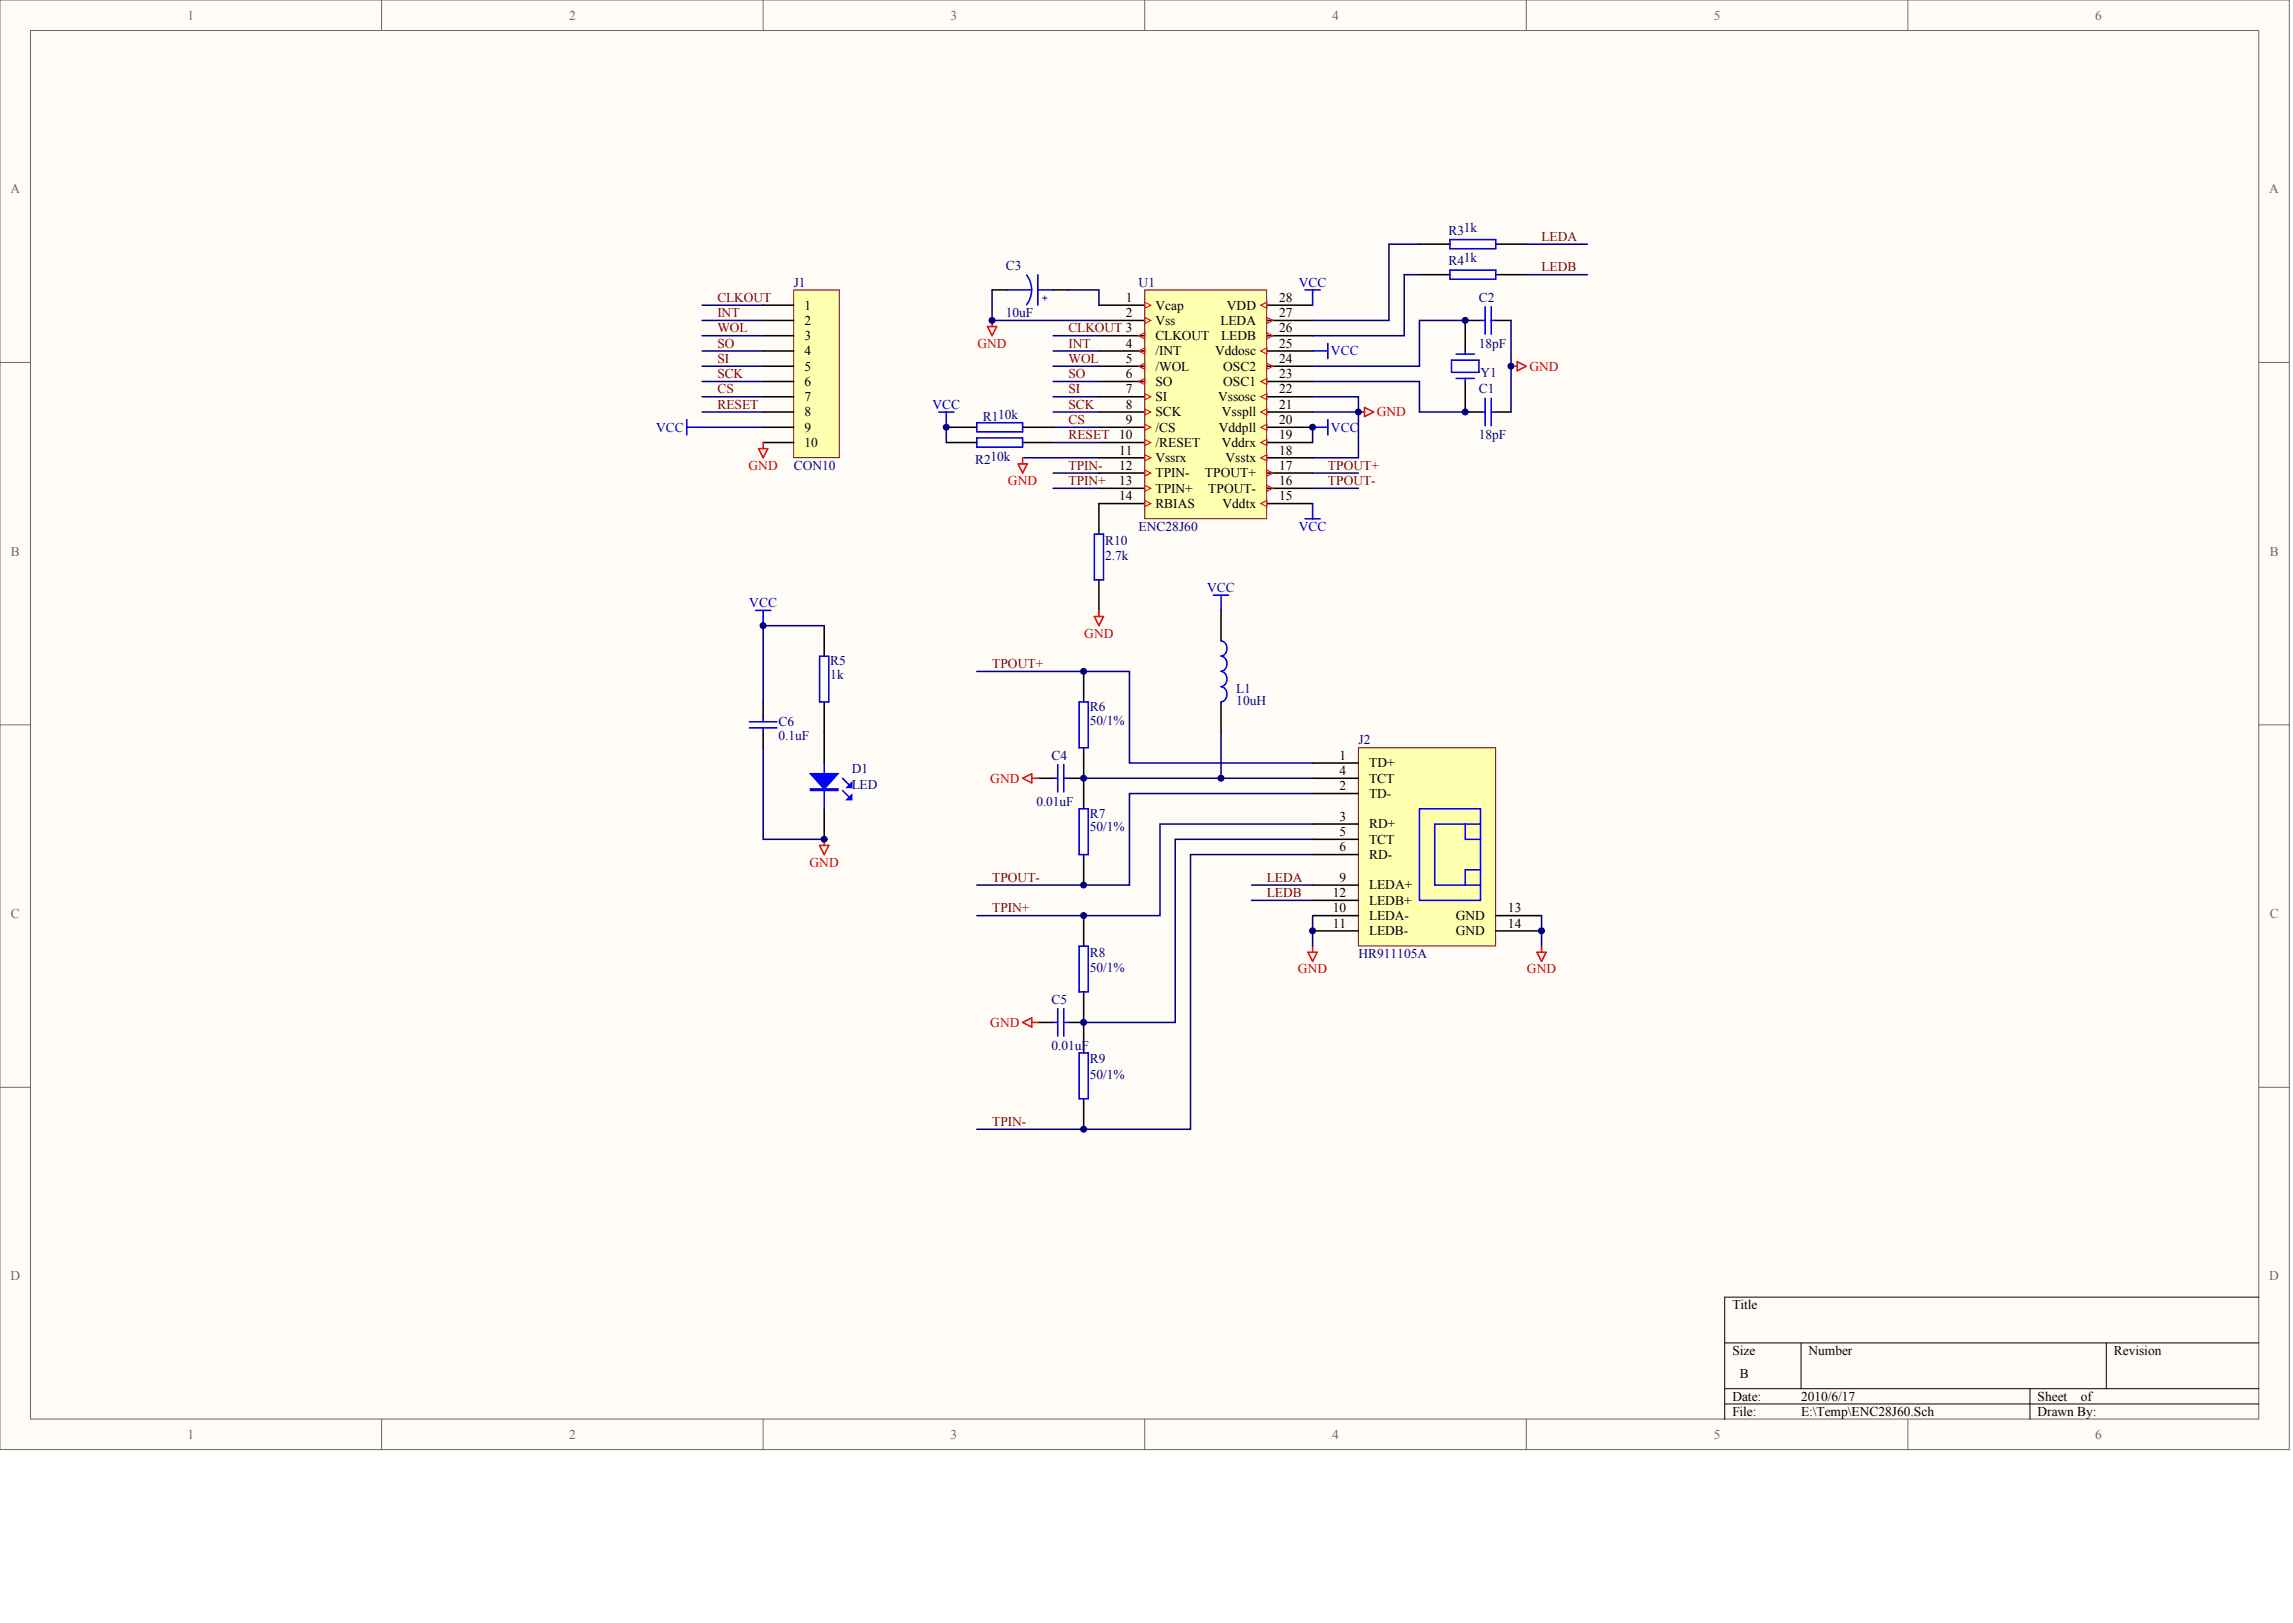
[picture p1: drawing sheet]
<svg xmlns="http://www.w3.org/2000/svg" width="840mm" height="594mm" viewBox="0 0 840 594" stroke-linecap="round" stroke-linejoin="round" font-family="sans-serif">
<defs><g id="words">
<g font-size="4.9" fill="#696969">
<text x="68.6" y="7.2">1</text>
<text x="208.3" y="7.2">2</text>
<text x="348.1" y="7.2">3</text>
<text x="487.8" y="7.2">4</text>
<text x="627.5" y="7.2">5</text>
<text x="767.2" y="7.2">6</text>
<text x="3.8" y="70.7">A</text>
<text x="830.9" y="70.7">A</text>
<text x="4" y="203.3">B</text>
<text x="831.1" y="203.3">B</text>
<text x="4" y="336">C</text>
<text x="831.1" y="336">C</text>
<text x="3.8" y="468.7">D</text>
<text x="830.9" y="468.7">D</text>
<text x="68.6" y="526.7">1</text>
<text x="208.3" y="526.7">2</text>
<text x="348.1" y="526.7">3</text>
<text x="487.8" y="526.7">4</text>
<text x="627.5" y="526.7">5</text>
<text x="767.2" y="526.7">6</text>
</g>
<g font-size="4.9" fill="#000080">
<text x="530.4" y="85.9">R31k</text>
<text x="368.3" y="98.8">C3</text>
<text x="530.4" y="97.1">R41k</text>
<text x="290.6" y="104.9">J1</text>
<text x="416.9" y="104.9">U1</text>
<text x="541.5" y="110.5">C2</text>
<text x="368.3" y="116.1">10uF</text>
<text x="541.5" y="127.3">18pF</text>
<text x="542.1" y="137.9">Y1</text>
<text x="541.5" y="144">C1</text>
<text x="359.9" y="154.1">R110k</text>
<text x="541.5" y="160.8">18pF</text>
<text x="290.6" y="172">CON10</text>
<text x="357.1" y="169.7">R210k</text>
<text x="416.9" y="194.3">ENC28J60</text>
<text x="404.6" y="199.3">R10</text>
<text x="404.6" y="204.9">2.7k</text>
<text x="304" y="243.5">R5</text>
<text x="304" y="248.5">1k</text>
<text x="452.7" y="253.5">L1</text>
<text x="452.7" y="258">10uH</text>
<text x="399" y="260.2">R6</text>
<text x="285" y="265.8">C6</text>
<text x="399" y="265.2">50/1%</text>
<text x="285" y="270.8">0.1uF</text>
<text x="497.4" y="272.5">J2</text>
<text x="385.1" y="278.1">C4</text>
<text x="311.9" y="283.1">D1</text>
<text x="311.9" y="288.7">LED</text>
<text x="379.5" y="294.8">0.01uF</text>
<text x="399" y="299.3">R7</text>
<text x="399" y="304.3">50/1%</text>
<text x="399" y="350.1">R8</text>
<text x="497.4" y="350.7">HR911105A</text>
<text x="399" y="355.7">50/1%</text>
<text x="385.1" y="367.5">C5</text>
<text x="385.1" y="384.2">0.01uF</text>
<text x="399" y="389.2">R9</text>
<text x="399" y="394.8">50/1%</text>
</g>
<g font-size="4.9" fill="#800000">
<text x="564.5" y="88.2">LEDA</text>
<text x="564.5" y="99.3">LEDB</text>
<text x="262.7" y="110.5">CLKOUT</text>
<text x="262.7" y="116.1">INT</text>
<text x="262.7" y="121.7">WOL</text>
<text x="391.2" y="121.7">CLKOUT 3</text>
<text x="262.7" y="127.3">SO</text>
<text x="391.2" y="127.3">INT</text>
<text x="262.7" y="132.9">SI</text>
<text x="391.2" y="132.9">WOL</text>
<text x="262.7" y="138.4">SCK</text>
<text x="391.2" y="138.4">SO</text>
<text x="262.7" y="144">CS</text>
<text x="262.7" y="149.6">RESET</text>
<text x="391.2" y="144">SI</text>
<text x="391.2" y="149.6">SCK</text>
<text x="391.2" y="155.2">CS</text>
<text x="391.2" y="160.8">RESET</text>
<text x="391.2" y="172">TPIN-</text>
<text x="486.2" y="172">TPOUT+</text>
<text x="391.2" y="177.5">TPIN+</text>
<text x="486.2" y="177.5">TPOUT-</text>
<text x="363.3" y="244.6">TPOUT+</text>
<text x="363.3" y="322.8">TPOUT-</text>
<text x="463.9" y="322.8">LEDA</text>
<text x="463.9" y="328.4">LEDB</text>
<text x="363.3" y="333.9">TPIN+</text>
<text x="363.3" y="412.1">TPIN-</text>
</g>
<g font-size="4.9" fill="#00f">
<text x="475.5" y="104.9">VCC</text>
<text x="487.3" y="130.1">VCC</text>
<text x="341.4" y="149.6">VCC</text>
<text x="240.2" y="158">VCC</text>
<text x="487.3" y="158">VCC</text>
<text x="475.5" y="194.3">VCC</text>
<text x="442" y="216.6">VCC</text>
<text x="274.4" y="222.2">VCC</text>
</g>
<g font-size="4.9">
<text x="294.5" y="113.3">1</text>
<text x="412.2" y="110.5">1</text>
<text x="423.1" y="113.3">Vcap</text>
<text x="449.2" y="113.3">VDD</text>
<text x="468.3" y="110.5">28</text>
<text x="294.5" y="118.9">2</text>
<text x="412.2" y="116.1">2</text>
<text x="423.1" y="118.9">Vss</text>
<text x="446.9" y="118.9">LEDA</text>
<text x="468.3" y="116.1">27</text>
<text x="294.5" y="124.5">3</text>
<text x="423.1" y="124.5">CLKOUT</text>
<text x="447.2" y="124.5">LEDB</text>
<text x="468.3" y="121.7">26</text>
<text x="294.5" y="130.1">4</text>
<text x="412.2" y="127.3">4</text>
<text x="423.1" y="130.1">/INT</text>
<text x="444.9" y="130.1">Vddosc</text>
<text x="468.3" y="127.3">25</text>
<text x="294.5" y="135.6">5</text>
<text x="412.2" y="132.9">5</text>
<text x="423.1" y="135.6">/WOL</text>
<text x="447.9" y="135.6">OSC2</text>
<text x="468.3" y="132.9">24</text>
<text x="294.5" y="141.2">6</text>
<text x="412.2" y="138.4">6</text>
<text x="423.1" y="141.2">SO</text>
<text x="447.9" y="141.2">OSC1</text>
<text x="468.3" y="138.4">23</text>
<text x="294.5" y="146.8">7</text>
<text x="412.2" y="144">7</text>
<text x="412.2" y="149.6">8</text>
<text x="423.1" y="146.8">SI</text>
<text x="446" y="146.8">Vssosc</text>
<text x="468.3" y="149.6">21</text>
<text x="468.3" y="144">22</text>
<text x="294.5" y="152.4">8</text>
<text x="412.2" y="155.2">9</text>
<text x="423.1" y="152.4">SCK</text>
<text x="447.4" y="152.4">Vsspll</text>
<text x="468.3" y="155.2">20</text>
<text x="294.5" y="158">9</text>
<text x="409.8" y="160.8">10</text>
<text x="423.1" y="158">/CS</text>
<text x="446.3" y="158">Vddpll</text>
<text x="468.3" y="160.8">19</text>
<text x="294.5" y="163.6">10</text>
<text x="409.8" y="166.4">11</text>
<text x="423.1" y="163.6">/RESET</text>
<text x="447.4" y="163.6">Vddrx</text>
<text x="468.3" y="166.4">18</text>
<text x="409.8" y="172">12</text>
<text x="423.1" y="169.2">Vssrx</text>
<text x="448.8" y="169.2">Vsstx</text>
<text x="468.3" y="172">17</text>
<text x="409.8" y="177.5">13</text>
<text x="423.1" y="174.7">TPIN-</text>
<text x="441.2" y="174.7">TPOUT+</text>
<text x="468.3" y="177.5">16</text>
<text x="409.8" y="183.1">14</text>
<text x="423.1" y="180.3">TPIN+</text>
<text x="423.1" y="185.9">RBIAS</text>
<text x="442.4" y="180.3">TPOUT-</text>
<text x="447.7" y="185.9">Vddtx</text>
<text x="468.3" y="183.1">15</text>
<text x="490.5" y="278.1">1</text>
<text x="501.3" y="280.9">TD+</text>
<text x="490.5" y="283.7">4</text>
<text x="501.3" y="286.5">TCT</text>
<text x="490.5" y="289.3">2</text>
<text x="501.3" y="292.1">TD-</text>
<text x="490.5" y="300.4">3</text>
<text x="501.3" y="303.2">RD+</text>
<text x="490.5" y="306">5</text>
<text x="490.5" y="311.6">6</text>
<text x="501.3" y="308.8">TCT</text>
<text x="501.3" y="314.4">RD-</text>
<text x="490.5" y="322.8">9</text>
<text x="488" y="328.4">12</text>
<text x="501.3" y="325.6">LEDA+</text>
<text x="488" y="333.9">10</text>
<text x="501.3" y="331.2">LEDB+</text>
<text x="552.2" y="333.9">13</text>
<text x="488" y="339.5">11</text>
<text x="501.3" y="336.7">LEDA-</text>
<text x="533.1" y="336.7">GND</text>
<text x="552.2" y="339.5">14</text>
<text x="501.3" y="342.3">LEDB-</text>
<text x="533.1" y="342.3">GND</text>
<text x="634.3" y="479.2">Title</text>
<text x="634.3" y="495.9">Size</text>
<text x="662.3" y="495.9">Number</text>
<text x="774" y="495.9">Revision</text>
<text x="637.1" y="504.3">B</text>
<text x="634.3" y="512.7">Date:</text>
<text x="659.5" y="512.7">2010/6/17</text>
<text x="746.1" y="512.7">Sheet</text>
<text x="761.9" y="512.7">of</text>
<text x="634.3" y="518.3">File:</text>
<text x="659.5" y="518.3">E:\Temp\ENC28J60.Sch</text>
<text x="746.1" y="518.3">Drawn By:</text>
</g>
<g font-size="4.9" fill="#f00">
<text x="357.9" y="127.3">GND</text>
<text x="560" y="135.6">GND</text>
<text x="504.1" y="152.4">GND</text>
<text x="274.1" y="172">GND</text>
<text x="369.1" y="177.5">GND</text>
<text x="397" y="233.4">GND</text>
<text x="362.6" y="286.5">GND</text>
<text x="296.4" y="317.2">GND</text>
<text x="475.3" y="356.3">GND</text>
<text x="559.1" y="356.3">GND</text>
<text x="362.6" y="375.8">GND</text>
</g>
<text font-size="3.9" fill="#000080" x="381.2" y="107.8" transform="rotate(90 381.2 107.8)">+</text>
</g></defs>
<g fill="#fffcf8" stroke="#696969" stroke-width=".37">
<path d="M0 0h838.3v530.6h-838.3z"/>
<path d="M11.2 11.2h815.9v508.2h-815.9z"/>
</g>
<g fill="none" stroke="#696969" stroke-width=".37">
<path d="M139.7 0v11.2M279.4 0v11.2M419.2 0v11.2M558.9 0v11.2M698.6 0v11.2M0 132.7h11.2M827.1 132.7h11.2M0 265.3h11.2M827.1 265.3h11.2M0 398h11.2M827.1 398h11.2M139.7 519.5v11.2"/>
<path d="M279.4 519.5v11.2M419.2 519.5v11.2M558.9 519.5v11.2M698.6 519.5v11.2"/>
</g>
<path d="M827.1 474.8h-195.6v44.7M631.5 491.6h195.6M659.5 491.6v16.7M771.2 491.6v16.7M631.5 508.3h195.6M631.5 513.9h195.6M743.3 508.3v11.2" fill="none" stroke="#000" stroke-width=".37"/>
<path d="M497.4 273.7h50.2v72.6h-50.2z" fill="#ffffb0" stroke="#800000" stroke-width=".37"/>
<path d="M480.6 279.3h16.8M480.6 284.9h16.8M480.6 290.5h16.8M480.6 301.6h16.8M480.6 307.2h16.8M480.6 312.8h16.8M480.6 324h16.8M480.6 329.6h16.8M480.6 335.2h16.8M547.7 335.2h16.8M480.6 340.7h16.8M547.7 340.7h16.8" fill="none" stroke="#000" stroke-width=".56"/>
<path d="M519.8 296h22.3v33.6h-22.3zM536.5 301.6v5.6h5.6M542.1 301.6h-16.8v22.4h16.8M542.1 318.4h-5.6v5.6" fill="none" stroke="#00f" stroke-width=".56"/>
<path d="M419.2 106.1h44.6v83.8h-44.6z" fill="#ffffb0" stroke="#800000" stroke-width=".37"/>
<g fill="none" stroke="#000" stroke-width=".56">
<path d="M519.8 89.4h11.1M547.7 89.4h11.2M363.3 106.1h5.6M385.6 106.1h5.6M402.4 111.7h16.8M402.4 117.3h16.8M463.9 111.7h16.7M463.9 117.3h16.7M519.8 100.5h11.1M542.1 117.3h-5.6v11.2M547.7 117.3h5.6M547.7 100.5h11.2"/>
<path d="M402.4 122.9h16.8M402.4 128.5h16.8M402.4 134.1h16.8M402.4 139.6h16.8M463.9 122.9h16.7M463.9 128.5h16.7M463.9 134.1h16.7M463.9 139.6h16.7M536.5 139.6v11.2h5.6M346.5 156.4h11.2M374.4 156.4h11.2M402.4 145.2h16.8"/>
<path d="M402.4 150.8h16.8M402.4 156.4h16.8M463.9 145.2h16.7M463.9 150.8h16.7M463.9 156.4h16.7M547.7 150.8h5.6M346.5 162h11.2M374.4 162h11.2M402.4 162h16.8M402.4 167.6h16.8M402.4 173.2h16.8M402.4 178.7h16.8"/>
<path d="M463.9 162h16.7M463.9 167.6h16.7M463.9 173.2h16.7M463.9 178.7h16.7M419.2 184.3h-16.8v11.2M463.9 184.3h16.7M402.4 212.3v11.1"/>
</g>
<g fill="none" stroke="#f00" stroke-width=".37">
<path d="M419.2 110.6l2.2 1.1-2.2 1.1zM419.2 116.2l2.2 1.1-2.2 1.1zM461.6 111.7l2.3-1.1v2.2zM463.9 116.2l2.2 1.1-2.2 1.1zM416.9 122.9l2.3-1.1v2.2zM416.9 128.5l2.3-1.1v2.2zM416.9 134.1l2.3-1.2v2.3zM416.9 139.6l2.3-1.1v2.3zM461.6 139.6l2.3-1.1v2.3zM461.6 128.5l2.3-1.1v2.2zM463.9 132.9l2.2 1.2-2.2 1.1zM463.9 121.8l2.2 1.1-2.2 1.1z"/>
<path d="M419.2 144.1l2.2 1.1-2.2 1.1zM419.2 149.7l2.2 1.1-2.2 1.1zM419.2 155.3l2.2 1.1-2.2 1.1zM461.6 156.4l2.3-1.1v2.2zM461.6 150.8l2.3-1.1v2.2zM461.6 145.2l2.3-1.1v2.2zM419.2 160.9l2.2 1.1-2.2 1.1zM419.2 166.5l2.2 1.1-2.2 1.1zM419.2 172l2.2 1.2-2.2 1.1zM419.2 177.6l2.2 1.1-2.2 1.2zM461.6 167.6l2.3-1.1v2.2zM461.6 162l2.3-1.1v2.2z"/>
<path d="M463.9 177.6l2.2 1.1-2.2 1.2zM463.9 172l2.2 1.2-2.2 1.1zM419.2 183.2l2.2 1.1-2.2 1.1zM461.6 184.3l2.3-1.1v2.2z"/>
</g>
<g fill="none" stroke="#00f" stroke-width=".56">
<path d="M530.9 87.7h16.8v3.3h-16.8zM530.9 98.9h16.8v3.3h-16.8zM368.9 106.1h8.9M375.9 100.7a8.9 8.9 0 0 1 1.8 5.4M377.7 106.1a8.9 8.9 0 0 1-1.8 5.4M380 106.1h5.6M380 100.5v11.2M477.8 106.1h5.6M480.6 106.1v5.6M542.1 117.3h1.7M543.8 112.3v10M546 112.3v10"/>
<path d="M546 117.3h1.7M480.6 128.5h5.6M486.2 125.7v5.6M531.5 131.8h10v4.5h-10zM533.2 138.5h6.7M533.2 129.6h6.7M536.5 128.5v1.1M536.5 138.5v1.1M343.7 150.8h5.6M346.5 150.8v5.6M357.7 154.7h16.7v3.4h-16.7zM480.6 156.4h5.6"/>
<path d="M486.2 153.6v5.6M542.1 150.8h1.7M543.8 145.8v10M546 150.8h1.7M546 145.8v10M357.7 160.3h16.7v3.4h-16.7zM400.7 195.5h3.4v16.8h-3.4zM477.8 189.9h5.6M480.6 184.3v5.6"/>
</g>
<g fill="none" stroke="#000080" stroke-width=".56">
<path d="M519.8 89.4h-11.2v27.9h-28M558.9 89.4h22.3M363.3 106.1v11.2h39.1M391.2 106.1h11.2v5.6M519.8 100.5h-5.6v22.4h-33.6M536.5 117.3h-16.7v16.8h-39.2M553.3 117.3v33.5M558.9 100.5h22.3M385.6 122.9h16.8M385.6 128.5h16.8M385.6 134.1h16.8M385.6 139.6h16.8"/>
<path d="M480.6 139.6h39.2v11.2h16.7M346.5 156.4v5.6M385.6 145.2h16.8M385.6 150.8h16.8M385.6 156.4h16.8M480.6 156.4v5.6M374.4 167.6h28M385.6 162h16.8M385.6 173.2h16.8M385.6 178.7h16.8M480.6 173.2h16.8M480.6 178.7h16.8"/>
</g>
<path d="M361.6 119.5h3.3l-1.6 3.4zM363.3 117.3v2.2M553.3 134.1h2.2M555.5 132.4l3.4 1.7-3.4 1.6zM497.4 150.8h2.2M499.6 149.1l3.4 1.7-3.4 1.7zM372.8 169.8h3.3l-1.7 3.4zM374.4 167.6v2.2M400.7 225.7h3.4l-1.7 3.3zM402.4 223.4v2.3" fill="none" stroke="#f00" stroke-width=".56"/>
<path d="M290.6 106.1h16.7v61.4h-16.7z" fill="#ffffb0" stroke="#800000" stroke-width=".37"/>
<g fill="none" stroke="#000" stroke-width=".56">
<path d="M279.4 111.7h11.2M279.4 117.3h11.2M279.4 122.9h11.2M279.4 128.5h11.2M279.4 134.1h11.2M279.4 139.6h11.2M279.4 145.2h11.2M279.4 150.8h11.2M279.4 156.4h11.2M279.4 162h11.2M301.8 229v11.2M447.1 223.4v11.2"/>
<path d="M279.4 256.9v5.6M301.8 256.9v22.4M396.8 245.8v11.1M447.1 256.9v11.2M279.4 268.1v5.6M396.8 273.7v22.3M301.8 296v11.2M380 284.9h5.6M391.2 284.9h5.6M396.8 312.8v11.2M396.8 335.2v11.1M380 374.3h5.6"/>
<path d="M391.2 374.3h5.6M396.8 363.1v22.3M396.8 402.2v11.2"/>
</g>
<g fill="none" stroke="#000080" stroke-width=".56">
<path d="M257.1 111.7h22.3M257.1 117.3h22.3M257.1 122.9h22.3M257.1 128.5h22.3M257.1 134.1h22.3M257.1 139.6h22.3M257.1 145.2h22.3M257.1 150.8h22.3M257.1 156.4h22.3M480.6 145.2h16.8v22.4h-16.8M480.6 150.8h16.8M301.8 229h-22.4v27.9"/>
<path d="M357.7 245.8h55.9v33.5h67M279.4 273.7v33.5h22.4M447.1 268.1v16.8M396.8 284.9h83.8M480.6 290.5h-67v33.5h-55.9M480.6 301.6h-55.9v33.6h-67M480.6 307.2h-50.3v67.1h-33.5M480.6 312.8h-44.7v100.6h-78.2M458.3 324h22.3M458.3 329.6h22.3M480.6 335.2v11.1M564.5 335.2v11.1"/>
</g>
<path d="M277.8 164.2h3.3l-1.7 3.4zM279.4 162v2.2M374.4 284.9l3.4-1.7v3.4zM377.8 284.9h2.2M300.1 309.5h3.4l-1.7 3.3zM301.8 307.2v2.3M479 348.6h3.3l-1.7 3.3zM480.6 346.3v2.3M562.8 348.6h3.3l-1.6 3.3zM564.5 346.3v2.3M374.4 374.3l3.4-1.7v3.3zM377.8 374.3h2.2" fill="none" stroke="#f00" stroke-width=".56"/>
<g fill="none" stroke="#00f" stroke-width=".56">
<path d="M251.5 153.6v5.6M251.5 156.4h5.6M444.3 217.8h5.6M447.1 217.8v5.6M276.6 223.4h5.6M279.4 223.4v5.6M447.1 234.6a2.84 2.84 0 0 1 2.2 2.8 2.84 2.84 0 0 1-2.2 2.7M300.1 240.2h3.4v16.7h-3.4zM395.1 256.9h3.4v16.8h-3.4zM447.1 240.2a2.84 2.84 0 0 1 2.2 2.8 2.84 2.84 0 0 1-2.2 2.7M447.1 245.8a2.84 2.84 0 0 1 2.2 2.7 2.84 2.84 0 0 1-2.2 2.8M447.1 251.4a2.84 2.84 0 0 1 2.2 2.7 2.84 2.84 0 0 1-2.2 2.8"/>
<path d="M274.4 264.2h10.1M274.4 266.4h10.1M279.4 262.5v1.7M279.4 266.4v1.7M301.8 279.3v16.7M387.3 279.9v10M389.5 279.9v10M308.5 289.3l2.2 2.3M308.5 284.9l2.2 2.2M385.6 284.9h1.7M389.5 284.9h1.7M395.1 296h3.4v16.8h-3.4z"/>
<path d="M395.1 346.3h3.4v16.8h-3.4zM385.6 374.3h1.7M387.3 369.2v10.1M389.5 369.2v10.1M389.5 374.3h1.7M395.1 385.4h3.4v16.8h-3.4z"/>
</g>
<g fill="#00f" stroke="#00f" stroke-width=".56">
<path d="M296.8 283.2h10l-5 5.6z"/>
<path d="M310.2 292.7l1.7-1.7v1.7z"/>
<path d="M310.2 288.2l1.7-1.6v1.6z"/>
<path d="M296.8 288.8h10v.5h-10z" fill-rule="evenodd"/>
</g>
<g fill="#000080" stroke="#000080" stroke-width=".37">
<circle cx="279.4" cy="229" r="1.09"/>
<circle cx="301.8" cy="307.2" r="1.09"/>
<circle cx="346.5" cy="156.4" r="1.09"/>
<circle cx="363.2" cy="117.3" r="1.09"/>
<circle cx="396.8" cy="413.3" r="1.09"/>
<circle cx="396.8" cy="374.2" r="1.09"/>
<circle cx="396.8" cy="335.1" r="1.09"/>
<circle cx="396.8" cy="324" r="1.09"/>
<circle cx="396.8" cy="284.8" r="1.09"/>
<circle cx="396.8" cy="245.7" r="1.09"/>
<circle cx="447.1" cy="284.8" r="1.09"/>
<circle cx="480.6" cy="340.7" r="1.09"/>
<circle cx="480.6" cy="156.4" r="1.09"/>
<circle cx="497.4" cy="150.8" r="1.09"/>
<circle cx="536.5" cy="150.8" r="1.09"/>
<circle cx="536.5" cy="117.3" r="1.09"/>
<circle cx="553.3" cy="134" r="1.09"/>
<circle cx="564.4" cy="340.7" r="1.09"/>
</g>
<use href="#words"/>
</svg>
